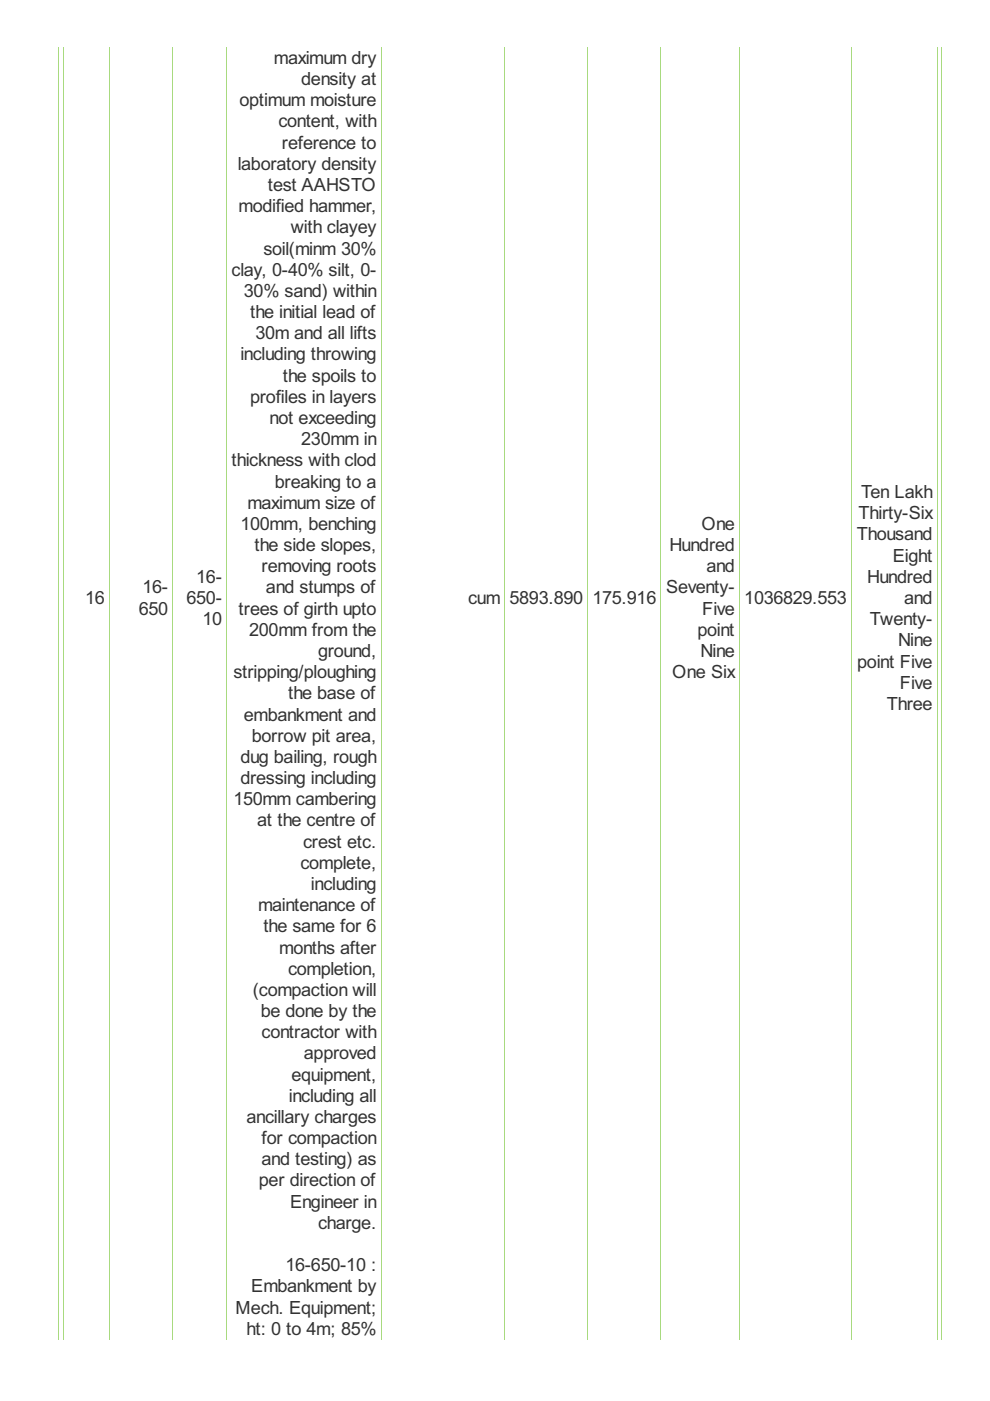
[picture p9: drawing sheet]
<svg xmlns="http://www.w3.org/2000/svg" width="210mm" height="297mm" viewBox="0 0 210 297" stroke-linecap="round" stroke-linejoin="round" font-family="sans-serif">
<defs><g id="words">
<g font-size="4.3" fill="#333">
<text x="58.1" y="13.5">maximum dry</text>
<text x="50.8" y="22.5">optimum moisture</text>
<text x="63.9" y="18">density at</text>
<text x="59" y="27">content, with</text>
<text x="50.4" y="36">laboratory density</text>
<text x="59.8" y="31.5">reference to</text>
<text x="56.8" y="40.5">test AAHSTO</text>
<text x="50.6" y="45">modified hammer,</text>
<text x="55.8" y="54">soil(minm 30%</text>
<text x="61.6" y="49.5">with clayey</text>
<text x="49.1" y="58.5">clay, 0-40% silt, 0-</text>
<text x="51.7" y="62.9">30% sand) within</text>
<text x="53" y="67.4">the initial lead of</text>
<text x="54.2" y="71.9">30m and all lifts</text>
<text x="51" y="76.4">including throwing</text>
<text x="60" y="80.9">the spoils to</text>
<text x="53" y="85.4">profiles in layers</text>
<text x="57.1" y="89.9">not exceeding</text>
<text x="63.9" y="94.4">230mm in</text>
<text x="49.1" y="98.9">thickness with clod</text>
<text x="52.5" y="107.9">maximum size of</text>
<text x="58.3" y="103.4">breaking to a</text>
<text x="182.6" y="105.6">Ten Lakh</text>
<text x="51" y="112.3">100mm, benching</text>
<text x="148.7" y="112.3">One</text>
<text x="182" y="110.1">Thirty-Six</text>
<text x="54" y="116.8">the side slopes,</text>
<text x="142" y="116.8">Hundred</text>
<text x="181.6" y="114.6">Thousand</text>
<text x="189.3" y="119.1">Eight</text>
<text x="30.2" y="125.8">16-</text>
<text x="41.6" y="123.6">16-</text>
<text x="55.5" y="121.3">removing roots</text>
<text x="56.4" y="125.8">and stumps of</text>
<text x="141.2" y="125.8">Seventy-</text>
<text x="149.8" y="121.3">and</text>
<text x="183.9" y="123.6">Hundred</text>
<text x="18" y="128.1">16</text>
<text x="29.5" y="130.3">650</text>
<text x="39.6" y="128.1">650-</text>
<text x="50.6" y="130.3">trees of girth upto</text>
<text x="99.2" y="128.1">cum</text>
<text x="108" y="128.1">5893.890</text>
<text x="125.6" y="128.1">175.916</text>
<text x="148.9" y="130.3">Five</text>
<text x="157.8" y="128.1">1036829.553</text>
<text x="191.7" y="128.1">and</text>
<text x="42.9" y="132.6">10</text>
<text x="52.8" y="134.8">200mm from the</text>
<text x="147.9" y="134.8">point</text>
<text x="184.4" y="132.6">Twenty-</text>
<text x="190.4" y="137">Nine</text>
<text x="49.5" y="143.8">stripping/ploughing</text>
<text x="67.4" y="139.3">ground,</text>
<text x="142.5" y="143.8">One Six</text>
<text x="148.5" y="139.3">Nine</text>
<text x="181.8" y="141.5">point Five</text>
<text x="61.1" y="148.3">the base of</text>
<text x="190.8" y="146">Five</text>
<text x="51.7" y="152.8">embankment and</text>
<text x="188" y="150.5">Three</text>
<text x="51" y="161.7">dug bailing, rough</text>
<text x="53.4" y="157.3">borrow pit area,</text>
<text x="51" y="166.2">dressing including</text>
<text x="49.5" y="170.7">150mm cambering</text>
<text x="54.5" y="175.2">at the centre of</text>
<text x="64.3" y="179.7">crest etc.</text>
<text x="63.7" y="184.2">complete,</text>
<text x="65.9" y="188.7">including</text>
<text x="54.7" y="193.2">maintenance of</text>
<text x="55.8" y="197.7">the same for 6</text>
<text x="59.2" y="202.2">months after</text>
<text x="61.1" y="206.7">completion,</text>
<text x="53.6" y="211.1">(compaction will</text>
<text x="55.3" y="215.6">be done by the</text>
<text x="55.5" y="220.1">contractor with</text>
<text x="64.4" y="224.6">approved</text>
<text x="61.3" y="233.6">including all</text>
<text x="61.8" y="229.1">equipment,</text>
<text x="52.3" y="238.1">ancillary charges</text>
<text x="55.5" y="242.6">for compaction</text>
<text x="54.9" y="251.6">per direction of</text>
<text x="55.5" y="247.1">and testing) as</text>
<text x="61.5" y="256.1">Engineer in</text>
<text x="67.4" y="260.5">charge.</text>
<text x="60.5" y="269.5">16-650-10 :</text>
<text x="53.3" y="274">Embankment by</text>
<text x="49.9" y="278.5">Mech. Equipment;</text>
<text x="52.3" y="283">ht: 0 to 4m; 85%</text>
</g>
</g></defs>
<g fill="none" stroke="#a8da7f" stroke-width=".21">
<path d="M12.3 9.9v274.1M13.5 9.9v274.1M23.2 9.9v274.1M36.7 9.9v274.1M48.1 9.9v274.1M80.8 9.9v274.1M107 9.9v274.1M124.6 9.9v274.1M140.1 9.9v274.1M156.8 9.9v274.1M180.5 9.9v274.1M198.7 9.9v274.1"/>
<path d="M199.6 9.9v274.1"/>
</g>
<use href="#words"/>
</svg>
